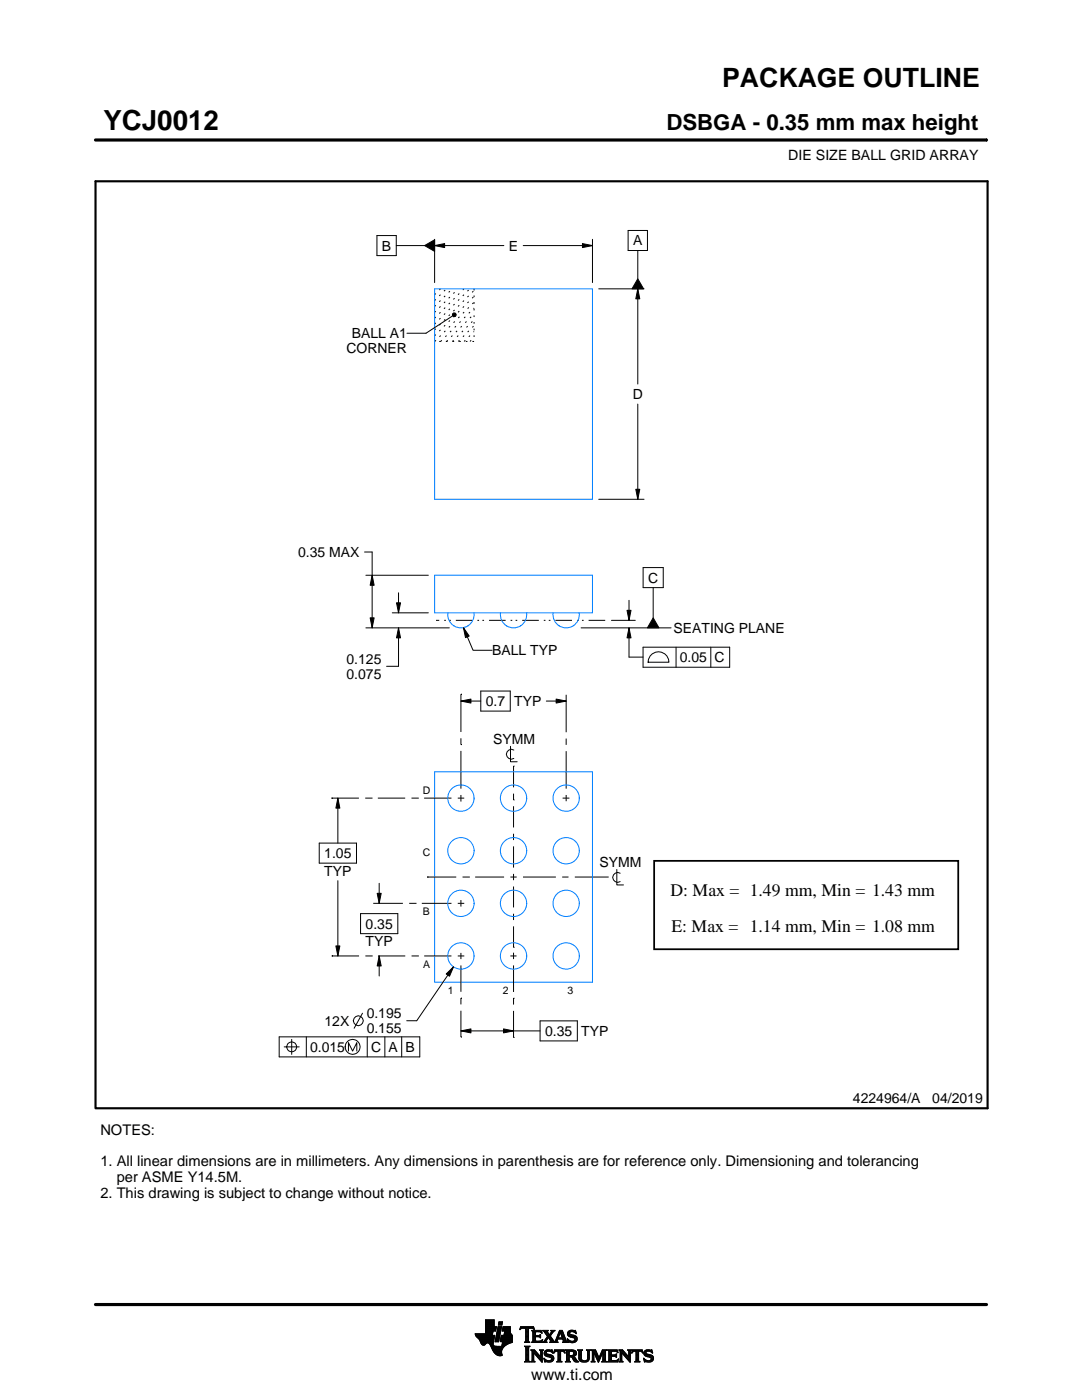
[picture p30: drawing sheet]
<svg xmlns="http://www.w3.org/2000/svg" width="216mm" height="279mm" viewBox="0 0 216 279" stroke-linecap="round" stroke-linejoin="round" font-family="sans-serif">
<defs><g id="words">
<text font-size="5.5" x="20.6" y="26">YCJ0012</text>
<text font-size="5.3" x="144.1" y="17.4">PACKAGE OUTLINE</text>
<text font-size="4.4" x="133" y="26">DSBGA - 0.35 mm max height</text>
<g font-size="3.5">
<text x="133.8" y="178.9">D: Max = 1.49 mm, Min = 1.43 mm</text>
<text x="134" y="185.9">E: Max = 1.14 mm, Min = 1.08 mm</text>
</g>
<text font-size="3.2" x="106" y="275.3">www.ti.com</text>
<g font-size="2.9">
<text x="20" y="226.5">NOTES:</text>
<text x="20" y="232.8">1. All linear dimensions are in millimeters. Any dimensions in parenthesis are for reference only. Dimensioning and tolerancing</text>
<text x="20" y="239.1">2. This drawing is subject to change without notice.</text>
<text x="23.3" y="235.9">per ASME Y14.5M.</text>
</g>
<g font-size="2.8">
<text x="157.3" y="32">DIE SIZE BALL GRID ARRAY</text>
<text x="76.2" y="50">B</text>
<text x="101.5" y="50">E</text>
<text x="126.3" y="49">A</text>
<text x="69.1" y="70.5">CORNER</text>
<text x="70.2" y="67.5">BALL A1</text>
<text x="126.3" y="79.6">D</text>
<text x="59.5" y="111.2">0.35 MAX</text>
<text x="129.3" y="116.3">C</text>
<text x="98.2" y="130.8">BALL TYP</text>
<text x="134.4" y="126.3">SEATING PLANE</text>
<text x="69.1" y="132.5">0.125</text>
<text x="69.1" y="135.5">0.075</text>
<text x="135.6" y="132.2">0.05 C</text>
<text x="96.9" y="140.9">0.7 TYP</text>
<text x="98.4" y="148.5">SYMM</text>
<text x="64.7" y="171.3">1.05</text>
<text x="119.6" y="173.1">SYMM</text>
<text x="64.7" y="174.8">TYP</text>
<text x="72.9" y="185.3">0.35</text>
<text x="73" y="188.8">TYP</text>
<text x="73.2" y="203.2">0.195</text>
<text x="61.9" y="209.9">0.015</text>
<text x="64.8" y="204.7">12X</text>
<text x="73.2" y="206.2">0.155</text>
<text x="74" y="209.9">C A B</text>
<text x="108.8" y="206.7">0.35 TYP</text>
<text x="170.2" y="220.2">4224964/A</text>
<text x="186" y="220.2">04/2019</text>
</g>
<g font-size="2.1">
<text x="84.4" y="158.5">D</text>
<text x="84.4" y="170.9">C</text>
<text x="84.4" y="182.7">B</text>
<text x="84.4" y="193.2">A</text>
<text x="89.3" y="198.4">1</text>
<text x="100.3" y="198.4">2</text>
<text x="113.2" y="198.4">3</text>
</g>
<text font-size=".3" x="101.6" y="28">SCALE 12.000</text>
</g></defs>
<g fill="none" stroke="#000" stroke-width=".2">
<path d="M19.1 27.9h177.7M196.8 27.7v.5M75.2 47h3.9v4h-3.9zM79.1 49h5.6M84.7 49l2-1.1v2.3zM86.7 49l2-.4v.8zM86.7 47.8v8.6M86.7 49h13.8M104.4 49h13.8M116.2 48.6l2 .4-2 .4zM118.2 47.8v8.6M119.5 57.6h9"/>
<path d="M125.3 46h3.9v4h-3.9zM127.3 57.6l.4 2h-.8zM127.3 50v5.6M127.3 57.6v19M127.3 55.6l1.1 2h-2.3zM90.3 62.7l.3-.3 .3 .1 .1 .3-.1 .3-.3 .1-.3-.2zM90.3 63l-5.3 3.5h-3.8M119.5 99.6h9M126.9 97.6h.8l-.4 2zM127.3 80.6v19M72.7 110.2h1.6v15.1M73 114.8h12.5"/>
<path d="M74.3 114.8l.4 2h-.8zM79.5 118.3v4M125.5 119.8v4M128.3 113.3h4v4h-4zM130.3 117.3v6M73 125.3h16.7M73.9 123.3h.8l-.4 2zM78.3 122.3h7.2M79.1 120.3h.8l-.4 2zM79.5 125.3l.4 2h-.8zM79.5 125.3v7.7h-2.4M92 139.9l2-.4v.8z"/>
<path d="M92 138.5h.1M92 138.5v7.6M92 139.9h3.9M92.5 125.3l1.1 1.6-.7 .4zM92.5 125.3l1.9 4.5h3.8M95.9 137.9h5.9v4h-5.9zM109 139.9h4M111 139.5l2 .4-2 .4zM113 138.7v7.4M116 125.3h17.9M122 123.8h4.8M125.1 121.8h.8l-.4 2z"/>
<path d="M125.5 125.3l.4 2h-.8zM125.5 125.3v5.8h2.8M128.3 129.2h17.3v4h-17.3zM129.7 130.9a2.08 2.08 0 0 1 2.4-.7 2.08 2.08 0 0 1 1.4 2h-4.2l.1-.6zM130.3 123.3l1.2 2h-2.3zM134.9 129.2v4M141.8 129.2v4M66.2 159.3h.1M66.2 159.3h5.4M67.4 159.3l.4 2h-.8zM67.4 159.3v9M72.9 159.3h1.2"/>
<path d="M74.1 159.3h.1M75.4 159.3h5.5M82.1 159.3h1.3M83.4 159.3h.1M84.6 159.3h5.5M91.3 159.3h1.3M92 148.6h.1M92 147.3v1.3M92 149.9v7.5M92 158.7v1.3M101.9 148.9v3.1h1.3M102.5 159.6h.1"/>
<path d="M102.5 152.9h.1M102.5 152.9v4.2M102.5 158.4v1.2M102.5 149.7a.98 .98 0 0 0-1.5 .8 .98 .98 0 0 0 1.5 .9M112.3 159.3h1.3M113 147.4v1.3M113 149.9v7.5M113 158.7v1.2M63.7 168.3h7.4v4h-7.4zM67.4 175.8v15M75.3 178.3h.8l-.4 2zM75.7 176.3v4"/>
<path d="M85.3 175h.1M85.3 175h5.7M92 179.6v1.3M92.3 175h1.3M93.6 175h.1M94.8 175h5.8M101.8 175h1.3M102.5 160.9v4.2M102.5 166.4v1.3M102.5 168.9v4.2M102.5 174.4v1.3M102.5 176.9v4.2"/>
<path d="M104.4 175h6.5M112.2 175h1.2M114.7 175h6.6M121.3 175h.1M123.1 173.5v3.1h1.3M123.7 174.3a.98 .98 0 0 0-1.5 .8 .98 .98 0 0 0 1.5 .8M66.2 190.8h.1M66.2 190.8h5.4M67 188.8h.8l-.4 2zM71.9 182.3h7.5v4h-7.5zM72.9 190.8h1.3M74.2 190.8h.1"/>
<path d="M74.5 180.3h5.9M75.4 190.8h5.5M75.7 190.8l.4 2h-.8zM75.7 190.8v4M81.6 180.3h1.3M82.1 190.8h1.3M82.9 180.3h.1M83.4 190.8h.1M84.2 180.3h5.9M84.6 190.8h5.5M89 194.4l1.5-1.4-.8 1.8zM90.5 193l-7.3 10.7h-2"/>
<path d="M91.3 190.8h1.3M91.3 180.3h1.3M92 199.2h.1M92 190.2v1.2M92 192.7v5.2M92 199.2v1.3M101.8 190.8h1.3M102.5 189.1h.1M102.5 199.2h.1M102.5 182.4v1.2M102.5 184.9v4.2M102.5 190.1v1.3"/>
<path d="M102.5 192.7v5.3M102.5 199.2v1.3M55.7 206.9h28.1v4h-28.1zM56.7 208.9h3M58.2 207.4v3M61.1 206.9v4M69.5 209.8v-1.7l.9 1.7 .8-1.7v1.7M72.3 202.2l-1.6 3M73.3 206.9v4M76.8 206.9v4M80.2 206.9v4M92 205.7l2-.4v.8z"/>
<path d="M92 207h.1M92 201.7v5.3M92 205.7h15.8M100.5 205.3l2 .4-2 .4zM102.5 207h.1M102.5 201.7v5.3M107.8 203.7h7.4v4h-7.4zM94.8 266.2h3.5M94.8 266.3h3.5M94.9 266.4h3.3M94.9 266.5h3.8l-.2 1.2M94.9 266.5h3.8"/>
<path d="M95 266.6h3.7M95 266.7h3.7M95.1 266.8h3.6M95.2 266.9h3.4M95.3 267h3.3M95.4 267.1h3.2M95.5 267.2h3.1M95.6 267.3h3M95.7 267.4h2.8M95.7 267.5h2.8M95.8 267.6h2.7M95.8 267.7h2.7"/>
<path d="M95.9 267.8h2.6M95.9 267.9h2.5M95.9 268h2.5M96 268h1.1M96 268.1h1M96.1 268.2h.8M96.1 268.3h.7M96.2 268.4h.6M96.3 268.4h.4M96.9 266.1h1.4M96.9 266h1.4M96.9 265.9h1.4"/>
<path d="M96.9 265.8h1.5M96.9 265.7h1.5M96.9 264.7l2.2 .1-.2 .9h-.5l-.2 .8M96.9 265.6h2M96.9 265.5h2M96.9 265.4h2M96.9 265.3h2.1M96.9 265.2h2.1M96.9 265.1h2.1M96.9 265h2.1M96.9 264.9h2.1M96.9 264.8h2.2"/>
<path d="M96.9 264.6h1.7M96.9 264.5h1.7M96.9 264.4h1.7M96.9 264.3h1.7M96.9 264.2h1.7M96.9 264.1h1.7M96.9 264h1.7M96.9 263.9h1.7M96.9 263.8h1.7M96.9 263.7h1.7M96.9 263.6h1.7M96.9 263.5h1.7"/>
<path d="M96.9 263.4h1.7M97.5 268h.9M97.6 268.1h.8M97.7 268.2h.7M97.7 268.3h.7M97.8 268.4h.6M97.9 268.5h.6M97.9 268.6h.7M98 268.7h1.1M98 268.8h2.6M98 268.8h2.5M98.1 268.9h2.3"/>
<path d="M98.1 269h2.3M98.1 269.1h2.2M98.2 269.2h2.1M98.2 269.2h2M98.2 269.3h2M98.3 269.4h1.9M98.3 269.5h1.8M98.4 269.6h1.7M98.4 268v.4l.3 .2 2 .1M98.5 269.7h1.6M98.5 267.7l-.1 .3M98.5 269.8h1.6"/>
<path d="M98.6 269.9h1.5M98.6 264.8v-1.4h-1.7v2.8h-2.1l.1 .3 .7 .8 .7 1.1 .3 .1 .6-.5 .4 .1 1 1.8 .8 .6h.8l-.1-1 .8-1M98.6 270h1.5M98.7 270h1.4M98.8 270.1h1.3M98.8 267.7h.7M98.8 267.6h.7M98.8 267.5h.7M98.9 270.2h1.2M98.9 267.4h.7M98.9 267.3h.7M98.9 267.2h.7"/>
<path d="M98.9 267.1h.7M98.9 267h.7M98.9 270.3h1.3M99 266.9h.6M99 266.9h.7M99 266.8h.7M99 266.7h.7M99 266.6h.7M99 266.5h.7M99.1 270.4h1.1M99.1 266.4h.7M99.1 266.3h.7"/>
<path d="M99.1 266.2h.7M99.1 266.1h.7M99.1 266h.7M99.2 265.9h.7M99.2 265.8h.7M99.2 270.4h1M99.2 265.7h.7M99.2 265.6h.7M99.2 265.5h.7M99.3 265.4h.6M99.3 265.4h.7M99.3 265.3h.7"/>
<path d="M99.3 265.2h.7M99.3 265.1h.7M99.3 265h.7M99.4 270.5h.8M99.4 264.9h.7M99.4 264.8h.7M99.4 264.8h.7l-.6 3h-.7zM99.4 264.5l.2-.7h.7l-.2 .7h-.7M99.5 264.4h.6M99.5 264.3h.7M99.5 264.2h.7M99.5 264.1h.7"/>
<path d="M99.5 264h.7M99.5 263.9h.7M99.6 263.8h.7M99.8 270.6h.1M99.8 267.7h2.4M99.8 267.6h2.4M99.8 267.5h2.4M99.9 267.4h2.3M99.9 267.3h2.3M99.9 267.2h2.3M99.9 267.1h2.3M99.9 267h2.3"/>
<path d="M99.9 266.9h2.3M100 266.9h2.2M100 266.8h2.2M100 266.7h2.2M100 266.6h2.2M100 266.5h2.2M100.1 268.6h.7M100.2 268.5h.7M100.2 268.4h.8M100.2 268.4h.9M100.2 268.3h1M100.2 268.2h1.2"/>
<path d="M100.2 265.6h1.6M100.2 268.1h1.4M100.2 265.5h1.6M100.2 268h1.6M100.3 265.4h1.5M100.3 268h1.7M100.3 267.9h1.9M100.3 265.3h1.5M100.3 267.8h1.9M100.3 265.2h1.5M100.3 265.1h1.5M100.3 265h1.5"/>
<path d="M100.4 264.9h1.4M100.4 264.8h1.4M100.6 266.5l.1-.8h-.5l.2-.9h1.4l.1 1.1 .3 .6v1.4l-1.3 .6M100.6 266.4h1.5M100.6 266.3h1.4M100.6 266.2h1.4M100.6 266.1h1.3M100.7 266h1.2M100.7 265.9h1.2M100.7 265.8h1.1M100.7 265.7h1.1M102.2 266.5h-2.2l-.2 1.1 .5 .2-.2 .9"/>
<path d="M103.7 265.3h.1M103.8 265.2h.2M103.8 265h2.8M103.8 264.9h2.7M103.9 264.8h2.6M104.7 267.8h1M104.7 271.8h1.1M104.7 268.7h1M104.8 267.7h.7M104.8 271.7h.8M104.9 265.2h.6M104.9 268.9h.6"/>
<path d="M104.9 267.6h.6M104.9 267.5l-.2 .3M104.9 267.5h.6M104.9 267.4h.6M104.9 267.3h.6M104.9 267.2h.6M104.9 267.1h.6M104.9 267h.6M104.9 266.8h.6M104.9 266.7h.6M104.9 266.6h.6M104.9 266.5h.6"/>
<path d="M104.9 266.4h.6M104.9 266.3h.6M104.9 266.2h.6M104.9 266.1h.6M104.9 265.9h.6M104.9 265.8h.6M104.9 265.7h.6M104.9 265.6h.6M104.9 265.5h.6M104.9 265.4h.6M104.9 265.3h.6M104.9 271.5h.6"/>
<path d="M104.9 269h.6M104.9 271.4h.6M104.9 271.4v-2.4l-.2-.4h1.1l-.3 .4v2.4M104.9 271.4l-.2 .4h1.1l-.3-.4M104.9 271.3h.6M104.9 271.2h.6M104.9 271.1h.6M104.9 271h.6M104.9 270.9h.6M104.9 270.8h.6M104.9 270.6h.6M104.9 270.5h.6"/>
<path d="M104.9 270.4h.6M104.9 270.3h.6M104.9 270.2h.6M104.9 270.1h.6M104.9 270h.6M104.9 269.9h.6M104.9 269.8h.6M104.9 269.6h.6M104.9 269.5h.6M104.9 269.4h.6M104.9 269.3h.6M104.9 269.2h.6"/>
<path d="M104.9 269.1h.6M105.5 267.5l.2 .3M105.5 267.5v-2.3l.7-.1 .4 .3-.1-.6h-2.6l-.1 .6 .4-.3 .7 .1v2.3M105.7 267.8h-1M105.9 271.8h.8M105.9 269.4h.8M106.1 269.5h.7M106.1 267.8h2M106.1 271.7h.5M106.2 269.6h.7M106.2 271.5h.3M106.2 265.6h1.8"/>
<path d="M106.2 269.8h.8M106.2 271.4h.3M106.2 271.4l-.3 .4h.8l-.2-.4M106.2 271.3h.3M106.2 271.2h.3M106.2 271.1h.3M106.2 271h.3M106.2 270.9h.3M106.2 270.8h.3M106.2 270.6h.3M106.2 270.5h.3M106.2 270.4h.3"/>
<path d="M106.2 270.3h.3M106.2 270.2h.3M106.2 270.1h.3M106.2 270h1M106.2 269.9h.9M106.2 269.8v1.6M106.2 269.8l-.3-.4h.8l1.2 1.4M106.3 267.7h1.8M106.3 265.7h1.8M106.3 267.6h.6M106.3 265.8h.6M106.3 267.5l-.2 .3"/>
<path d="M106.3 267.5h.5M106.3 267.4h.5M106.3 267.3h.5M106.3 267.2h.5M106.3 267.1h.5M106.3 267h.5M106.3 266.8h.5M106.3 266.7h1.6M106.3 266.6h1.6M106.3 266.5h.5M106.3 266.4h.5M106.3 266.3h.5"/>
<path d="M106.3 266.2h.5M106.3 266.1h.5M106.3 265.9h.5M106.4 265.2h.2M106.5 270h.1M106.5 270v1.4M106.5 265.3h.1M106.6 270.1h.7M106.7 270.2h.7M106.8 270.3h.7M106.8 265.9l.2-.1h.6l.6 .2-.2-.5h-1.9l.2 .3v1.7M106.8 265.9v.6h.8l.3-.2v.7"/>
<path d="M106.9 270.4h.7M107 270.5h.7M107.1 270.6h.7M107.2 270.8h1M107.3 270.9h.9M107.4 271h.8M107.5 271.1h.7M107.6 271.2h.6M107.6 266.5h.3M107.7 271.3h.5M107.7 269.4h.7M107.7 266.8h.2"/>
<path d="M107.7 267.6h.5M107.8 266.4h.1M107.8 271.4h.4M107.8 267h.1M107.8 265.8h.3M107.8 269.5h.5M107.9 271.5h.3M107.9 269.6h.3M107.9 267l-.3-.2h-.8l.1 .8h.9l.5-.2M107.9 269.8h.3M107.9 270.6h.3M107.9 270.5h.3"/>
<path d="M107.9 270.4h.3M107.9 270.3h.3M107.9 270.2h.3M107.9 270.1h.3M107.9 270h.3M107.9 269.9h.3M107.9 269.8v1M107.9 269.8l-.2-.4h.7l-.2 .4M108 271.7h.2M108 265.9h.1M108 267.5h.2M108.1 271.8h.1"/>
<path d="M108.1 266.1h.1M108.2 267.4h.1M108.2 269.8v2.1l-1.7-1.9M108.2 267.8h.9M108.3 267.4l-.2 .5-2-.1M108.3 265.6h1M108.5 267.7h.5M108.5 271.1l.8 .4h.5l.2-.1-.1-.4-1-.4-.3-.3 .1-.7 .7-.2 .6 .1 .2-.1 .1 .6-.9-.3-.3 .1-.1 .3 1.3 .4 .2 .6M108.5 271.1h.1M108.5 265.7h.7M108.5 271.2h.2M108.6 271.3h.2"/>
<path d="M108.6 270.1h.4M108.6 270h.4M108.6 270.2h.6M108.6 267.6h.4M108.6 271.4h.4M108.6 269.9h.4M108.6 270.3h1M108.6 265.8h.7M108.6 271.5h.8M108.6 269.8h.5M108.7 271.7h1.5M108.7 270.4h1.3"/>
<path d="M108.7 267.5h.3M108.7 271.8h.1M108.7 265.9h.6M108.7 269.6h1.5M108.8 267.4h.3M108.8 270.5h1.5M108.8 266.1h.6M108.8 269.5h1.4M108.8 267.3h.4M108.9 266.2h.6M108.9 267.2h.4M108.9 266.3h.6"/>
<path d="M108.9 270.6h1.5M109 267.1h.3M109 266.4h1M109.1 271.8h.9M109.1 269.4h.7M109.1 267h.9M109.1 266.5h.8M109.1 267.8h-.9M109.2 266.8h.8M109.2 266.6h.6M109.2 266.7h.7M109.2 266.7l-.6 .9-.4 .2"/>
<path d="M109.3 270.8h1.1M109.5 267.1h.6M109.6 267.2h.6M109.7 271.5h.7M109.7 267.3h.6M109.7 267.8l.2-.2-.5-.7-.4 .8 .1 .1M109.7 267.8h1.6M109.7 266.3h.4M109.7 267.4h.6M109.8 270.9h.7M109.8 266.2h.3M109.8 266.6l.9 1.2 1-2.3h.5l.8 2.1 .3 .2"/>
<path d="M109.8 267.5h.6M109.9 266.1h.3M109.9 269.8h.4M109.9 267.6h.6M109.9 267.7h.7M109.9 271.4h.5M109.9 265.9h.4M110 271h.5M110 265.6h.7M110 265.9l-.4 .5-.4-.6 .2-.3h-1.1l.9 1.2M110 265.9l.1-.2-.2-.2h.8l-.9 1.1M110 271.3h.5"/>
<path d="M110 265.8h.4M110 271.1h.5M110 271.2h.5M110.1 269.4h.1M110.1 265.7h.4M110.1 269.9h.2M110.2 270h.1M110.5 270h.1M110.5 269.9h.2M110.5 271.1l-.2 .5-.8 .3-.6-.2-.2 .1-.2-.7M110.5 269.8h.3M110.6 269.6h2.1"/>
<path d="M110.6 269.5h2M110.6 269.4h2M110.7 267.7h.5M110.8 267.6h.4M110.9 267.5h.3M110.9 267.4h.3M111 267.3h.3M111 267.2h1.8M111 267.1h1.8M111.1 267h.3M111.1 271.8h1M111.1 266.8h.4"/>
<path d="M111.2 266.7h.3M111.2 267.5l.1-.2h1l.1 .2M111.2 267.5v.3h.1M111.2 266.6h.3M111.3 266.5h.3M111.3 271.7h.6M111.3 266.4h.3M111.3 271.5h.6M111.3 267.8h-1.6M111.3 269.8h.6M111.4 266.3h.3M111.4 271.4h.5"/>
<path d="M111.4 271.4l-.1-1.7h-.4l-.4 .4 .2-.7h1.9l.1 .7-.3-.4h-.5v1.7M111.4 270.5h.5M111.4 270.4h.5M111.4 270.3h.5M111.4 270.2h.5M111.4 270.1h.5M111.4 270h.5M111.4 269.9h.5M111.4 271.4l-.3 .4h1l-.2-.4M111.4 271.3h.5M111.4 271.2h.5M111.4 271.1h.5"/>
<path d="M111.4 271h.5M111.4 270.9h.5M111.4 270.8h.5M111.4 270.6h.5M111.4 266.2h.3M111.4 266.1h.4M111.5 265.9h.9M111.5 265.8h.8M111.6 265.7h.7M111.6 265.6h.6M111.8 265.9l.4 1.1h-.8zM111.9 266.1h.5"/>
<path d="M111.9 266.2h.5M111.9 266.3h.6M112 266.4h.5M112 266.5h.6M112.1 266.6h.5M112.1 266.7h.6M112.1 266.8h.6M112.2 267h.5M112.2 267.8h1.1M112.3 267.3h.6M112.3 267.4h.6M112.4 267.5h.6"/>
<path d="M112.4 267.5v.3h-.2M112.4 269.8h.3M112.4 267.6h.6M112.4 267.7h.7M112.6 269.9h.1M112.6 270h.2M112.8 271.8h1M112.8 269.4h1.6M113 269.5h1.7M113 271.7h.7M113 269.6h1.9M113 271.5h.6"/>
<path d="M113 269.8h.6M113 271.4h.6M113 271.4l-.2 .4h1l-.2-.4M113 271.3h.6M113 271.2h.6M113 271.1h.6M113 271h.6M113 270.9h.6M113 270.8h1.5M113 270.6h1.6M113 270.5h1.8M113 270.4h.6"/>
<path d="M113 270.3h.6M113 270.2h.6M113 270.1h.6M113 270h.6M113 269.9h.6M113 269.8v1.6M113 269.8l-.2-.4h1.4l.6 .2 .2 .3v.4l-.2 .3-.4 .1M113.2 267.3h.2M113.2 267.4h.3M113.2 266.2h.5M113.2 266.3h.6M113.2 266.1h.5"/>
<path d="M113.3 267.5h.3M113.3 267.8h-1.1M113.3 266.4h.9M113.3 265.9h.4M113.3 267.6h.6M113.3 266.5h1.3M113.3 267.7h1.6M113.3 265.8h.5M113.3 267.8h.2M113.4 266.6h1.5M113.4 265.7h1.5M113.4 265.7l.5-.2 .7 .1 .2-.1 .1 .7-.7-.4h-.4l-.1 .3 .1 .2 .9 .2 .4 .3 .1 .5-.3 .5-.6 .2-.7-.2-.2 .1-.2-.7 .9 .5 .5-.1 .1-.3-.2-.3-1.1-.4-.2-.4z"/>
<path d="M113.5 266.7h1.5M113.5 265.6h1.4M113.6 271.4v-.6h.4l.7 1h.8M113.6 269.9l.1-.2 .7 .2v.4l-.4 .2M113.6 269.9v.6M113.7 267.8h1.1M113.8 266.8h1.3M113.8 265.5h.6M114 268h.4M114.1 270.9h.6M114.2 271h.6M114.2 271.1h.7"/>
<path d="M114.3 271.2h.6M114.3 267h.8M114.3 269.8h.7M114.3 270.4h.6M114.4 271.3h.6M114.4 270.7l1.1 1.1M114.4 270.7h.1M114.4 271.4h.7M114.4 269.9h.6M114.4 270.3h.6M114.5 267.6h.5M114.5 270.2h.5"/>
<path d="M114.5 270h.5M114.5 265.8h.4M114.5 270.1h.5M114.5 271.5h.7M114.6 271.7h.7M114.6 267.1h.6M114.6 267.5h.5M114.7 267.2h.5M114.7 267.4h.5M114.7 265.9h.3M114.7 267.3h.5M114.7 271.8h.8"/>
<path d="M114.8 266.1h.2M114.9 266.2h.1M115.3 269.4h.9M115.4 269.5h.7M115.5 269.6h.5M115.5 269.8h.5M115.5 269.8v1.4l.4 .5 .6 .2 .7-.1 .3-.3 .1-.5M115.5 271h.5M115.5 270.9h.5M115.5 270.8h.5M115.5 270.6h.5M115.5 270.5h.5"/>
<path d="M115.5 270.4h.5M115.5 270.3h.5M115.5 270.2h.5M115.5 270.1h.5M115.5 270h.5M115.5 269.9h.5M115.5 269.8l-.2-.4h.9l-.2 .4M115.5 271.1h.5M115.5 271.2h.5M115.5 271.3h.6M115.6 271.4h.6M115.7 271.5h.8"/>
<path d="M115.8 271.7h1.5M116 271l.2 .4 .5 .2 .4-.2 .2-.4M116 269.8v1.2M116 271.8h1.1M116.8 271.5h.6M117 269.4h.8M117.1 271.4h.4M117.2 269.5h.5M117.2 271.3h.4M117.2 269.6h.4M117.2 271.2h.4M117.2 271.1h.4"/>
<path d="M117.3 269.8h.3M117.3 271h.3M117.3 270.9h.3M117.3 270.8h.3M117.3 270.6h.3M117.3 270.5h.3M117.3 270.4h.3M117.3 270.3h.3M117.3 270.2h.3M117.3 270.1h.3M117.3 270h.3M117.3 269.9h.3"/>
<path d="M117.6 269.8l.2-.4h-.8l.2 .3 .1 1.3M117.6 269.8v1.2M118 271.8h.7M118 269.4h.8M118.1 269.5h.8M118.1 271.7h.5M118.2 269.6h.7M118.2 271.5h.3M118.2 269.8h.8M118.2 271.4h.3M118.2 269.8l-.2-.4h.8l.7 1.6 .7-1.6h.9l-.3 .4M118.2 271.4l-.2 .4h.7l-.2-.4"/>
<path d="M118.2 271.3h.3M118.2 271.2h.3M118.2 271.1h.3M118.2 271h.3M118.2 270.9h.3M118.2 270.8h.3M118.2 270.6h.3M118.2 270.5h.3M118.2 270.4h.3M118.2 270.3h.3M118.2 270.2h.3M118.2 270.1h.3"/>
<path d="M118.2 270h.9M118.2 269.9h.8M118.2 269.8v1.6M118.6 270.1h.5M118.6 270.2h.6M118.7 270.3h.5M118.7 270.4h.6M118.8 270.5h.5M118.8 270.6h.6M118.9 270.8h.5M118.9 270.9h.6M119 271h.8"/>
<path d="M119 271.1h.8M119.1 271.2h.6M119.1 271.3h.6M119.2 271.4h.4M119.2 271.5h.4M119.3 271.7h.2M119.3 271.8h.2M119.6 270.9h.3M119.6 270.8h.3M119.7 270.6h.3M119.7 270.5h.3M119.8 270.4h.3"/>
<path d="M119.8 270.3h.3M119.9 270.2h.3M119.9 270.1h.3M120 270h.8M120 269.9h.8M120 269.8h.8M120.1 271.8h1M120.1 269.6h.7M120.1 269.5h.8M120.2 269.4h.9M120.2 271.7h.7M120.3 271.5h.5"/>
<path d="M120.3 271.4h.5M120.3 271.4l-.2 .4h1l-.3-.4M120.3 271.4v-1.5l-.9 2-.9-2v1.5M120.3 271.3h.5M120.3 271.2h.5M120.3 271.1h.5M120.3 271h.5M120.3 270.9h.5M120.3 270.8h.5M120.3 270.6h.5M120.3 270.5h.5M120.3 270.4h.5"/>
<path d="M120.3 270.3h.5M120.3 270.2h.5M120.3 270.1h.5M120.8 269.8v1.6M121.2 271.8h2M121.2 269.4h1.9M121.4 269.5h1.8M121.4 271.7h1.9M121.5 269.6h1.7M121.5 271.5h1.8M121.5 269.8h.5M121.5 271.4h.5"/>
<path d="M121.5 269.8l-.3-.4h1.9l.2 .6M121.5 269.9h.5M121.5 269.8v1.6M121.5 271.3h.5M121.5 271.2h.5M121.5 271.1h.5M121.5 271h.5M121.5 270.9h.5M121.5 270.8h.5M121.5 270.6h1.5M121.5 270.5h1.5M121.5 270.4h1.5"/>
<path d="M121.5 270.3h.5M121.5 270.2h.5M121.5 270.1h.5M121.5 270h.5M122.6 270.4l.4-.2v.7l-.2-.2h-.8v.7l.2 .1M122.9 270.8h.1M122.9 270.3h.1M123 269.8h.3M123.1 271.4h.3M123.2 269.9h.1M123.3 270h.1M123.3 270l-.4-.3h-.8l-.1 .7"/>
<path d="M123.3 271.3h.1M123.4 271.2h.1M123.4 271.2l-.2 .6h-2l.3-.4M123.4 271.2l-.3 .3h-.4M123.5 271.8h.8M123.5 269.4h.7M123.6 269.5h.7M123.7 271.7h.5M123.7 269.6h.7M123.7 271.5h.4M123.7 269.8h.8M123.7 271.4h.4"/>
<path d="M123.7 271.4l-.2 .4h.8l-.2-.4M123.7 271.3h.4M123.7 271.2h.4M123.7 271.1h.4M123.7 271h.4M123.7 270.9h.4M123.7 270.8h.4M123.7 270.6h.4M123.7 270.5h.4M123.7 270.4h.4M123.7 270.3h.4M123.7 270.2h.4"/>
<path d="M123.7 270.1h.4M123.7 270h1M123.7 269.9h.9M123.7 269.8v1.6M123.7 269.8l-.2-.4h.7l1.2 1.4 .1-1M124.1 270v1.4M124.1 270h.1M124.2 270.1h.6M124.2 270.2h.7M124.3 270.3h.7M124.4 270.4h.7M124.5 270.5h.7"/>
<path d="M124.6 270.6h.7M124.7 270.8h1.1M124.8 270.9h1M124.9 271h.9M125 271.1h.8M125.1 271.2h.7M125.2 271.3h.6M125.2 269.4h.8M125.3 271.4h.5M125.4 269.5h.5M125.4 271.5h.4M125.4 269.6h.4"/>
<path d="M125.5 269.8h.3M125.5 269.8l-.3-.4h.8l-.2 .4M125.5 270.4h.3M125.5 270.3h.3M125.5 270.2h.3M125.5 270.1h.3M125.5 270h.3M125.5 269.9h.3M125.5 270.6h.3M125.5 270.5h.3M125.5 271.7h.3M125.6 271.8h.2"/>
<path d="M125.8 269.8v2.1l-1.7-1.9M126 270h.1M126.1 269.9h.1M126.1 269.8h.3M126.1 269.6h2.1M126.2 269.5h2M126.2 269.4h2M126.6 271.8h1.1M126.9 271.7h.6M126.9 271.5h.5M126.9 269.8h.5M126.9 271.4h.5"/>
<path d="M126.9 271.4v-1.7h-.5l-.3 .4 .1-.7h1.9l.2 .7-.4-.4h-.5v1.7M126.9 270.5h.5M126.9 270.4h.5M126.9 270.3h.5M126.9 270.2h.5M126.9 270.1h.5M126.9 270h.5M126.9 269.9h.5M126.9 271.4l-.3 .4h1.1l-.3-.4M126.9 271.3h.5M126.9 271.2h.5M126.9 271.1h.5"/>
<path d="M126.9 271h.5M126.9 270.9h.5M126.9 270.8h.5M126.9 270.6h.5M128 269.8h.3M128.1 269.9h.2M128.2 270h.1M128.4 271.1h.1M128.4 271.2h.2M128.5 271.3h.2M128.5 270.1h.4M128.5 270h.4"/>
<path d="M128.5 270.2h.6M128.5 271.4h.4M128.5 269.9h.4M128.5 270.3h1M128.5 271.5h.8M128.5 269.8h.5M128.6 271.7h1.5M128.6 270.4h1.3M128.6 271.8h.1M128.6 269.6h1.5M128.7 270.5h1.5M128.7 269.5h1.4"/>
<path d="M128.8 270.6h1.5M128.9 271.8h1M129 269.4h.7M129.1 270.8l-.6-.4 .1-.7 .5-.3 .8 .1 .2-.1 .1 .7-.8-.4-.4 .1-.1 .2 1.3 .5 .2 .6M129.1 270.8l.7 .2v.4l-.6 .1-.8-.4M129.2 270.8h1.1M129.6 271.5h.7M129.6 270.9h.8M129.8 269.8h.4M129.8 271.4h.5M129.9 271h.5M129.9 271.3h.5"/>
<path d="M129.9 271.1h.5M129.9 271.2h.5M129.9 269.4h.2M130 269.9h.2M130.1 270h.1M130.4 271.1l-.3 .5-.7 .3-.6-.2-.2 .1-.2-.7"/>
<circle cx="58.2" cy="208.9" r=".99"/>
<circle cx="70.4" cy="208.9" r="1.49"/>
<circle cx="71.5" cy="203.7" r=".98"/>
</g>
<g fill="#000">
<path d="M84.7 49l2-1.1v2.3zM86.7 49l2-.4v.8zM116.2 48.6l2 .4-2 .4zM127.3 57.6l.4 2h-.8zM127.3 55.6l1.1 2h-2.3zM90.3 62.7l.3-.3 .3 .1 .1 .3-.1 .3-.3 .1-.3-.2zM126.9 97.6h.8l-.4 2zM74.3 114.8l.4 2h-.8zM73.9 123.3h.8l-.4 2zM79.1 120.3h.8l-.4 2zM79.5 125.3l.4 2h-.8zM92 139.9l2-.4v.8z"/>
<path d="M92.5 125.3l1.1 1.6-.7 .4zM111 139.5l2 .4-2 .4zM125.1 121.8h.8l-.4 2zM125.5 125.3l.4 2h-.8zM130.3 123.3l1.2 2h-2.3zM67.4 159.3l.4 2h-.8zM67 188.8h.8l-.4 2zM75.7 190.8l.4 2h-.8zM75.3 178.3h.8l-.4 2zM89 194.4l1.5-1.4-.8 1.8zM92 205.7l2-.4v.8zM100.5 205.3l2 .4-2 .4z"/>
</g>
<path d="M19.1 36.2h178v185h-178z" fill="none" stroke="#000" stroke-width=".43"/>
<path d="M19 27.9h177.8M19 260.3h177.8" fill="none" stroke="#000" stroke-width=".63"/>
<g fill="none" stroke="#000" stroke-width=".2" stroke-dasharray=".3 1" stroke-linecap="butt">
<path d="M86.7 58.8l1.2-1.2M86.7 60l2.4-2.4M94.6 57.6v10.5M86.7 61.2l3.5-3.6M86.7 62.3l4.7-4.7M86.7 63.5l5.9-5.9M86.7 64.7l7-7.1M86.7 65.8l7.9-7.8M86.7 67l7.9-7.9M86.8 68.1l7.8-7.8M87.9 68.1l6.7-6.6M89.1 68.1l5.5-5.5"/>
<path d="M90.3 68.1l4.3-4.3M91.4 68.1l3.2-3.1M92.6 68.1l2-1.9M93.8 68.1l.8-.8M94.6 68.1h-7.9"/>
</g>
<g fill="none" stroke="#0080ff" stroke-width=".2">
<path d="M86.7 57.6h31.5v42h-31.5zM86.7 114.8h31.5v7.5h-31.5zM89.4 122.3a2.63 2.63 0 0 0 2.6 3 2.63 2.63 0 0 0 2.6-3M99.9 122.3a2.63 2.63 0 0 0 2.6 3 2.63 2.63 0 0 0 2.6-3M110.4 122.3a2.63 2.63 0 0 0 2.6 3 2.63 2.63 0 0 0 2.6-3M86.7 154h31.5v42h-31.5z"/>
<circle cx="92" cy="159.3" r="2.63"/>
<circle cx="102.5" cy="159.3" r="2.63"/>
<circle cx="113" cy="159.3" r="2.63"/>
<circle cx="92" cy="169.8" r="2.63"/>
<circle cx="102.5" cy="169.8" r="2.63"/>
<circle cx="113" cy="169.8" r="2.63"/>
<circle cx="92" cy="180.3" r="2.63"/>
<circle cx="92" cy="190.8" r="2.63"/>
<circle cx="102.5" cy="180.3" r="2.63"/>
<circle cx="102.5" cy="190.8" r="2.63"/>
<circle cx="113" cy="180.3" r="2.63"/>
<circle cx="113" cy="190.8" r="2.63"/>
</g>
<path d="M120.8 123.8h-33.8" fill="none" stroke="#000" stroke-width=".2" stroke-dasharray="3.3 1 .3 .7 .3 1" stroke-linecap="butt"/>
<path d="M130.5 171.8h60.7v17.6h-60.7z" fill="none" stroke="#000" stroke-width=".35"/>
<use href="#words"/>
</svg>
